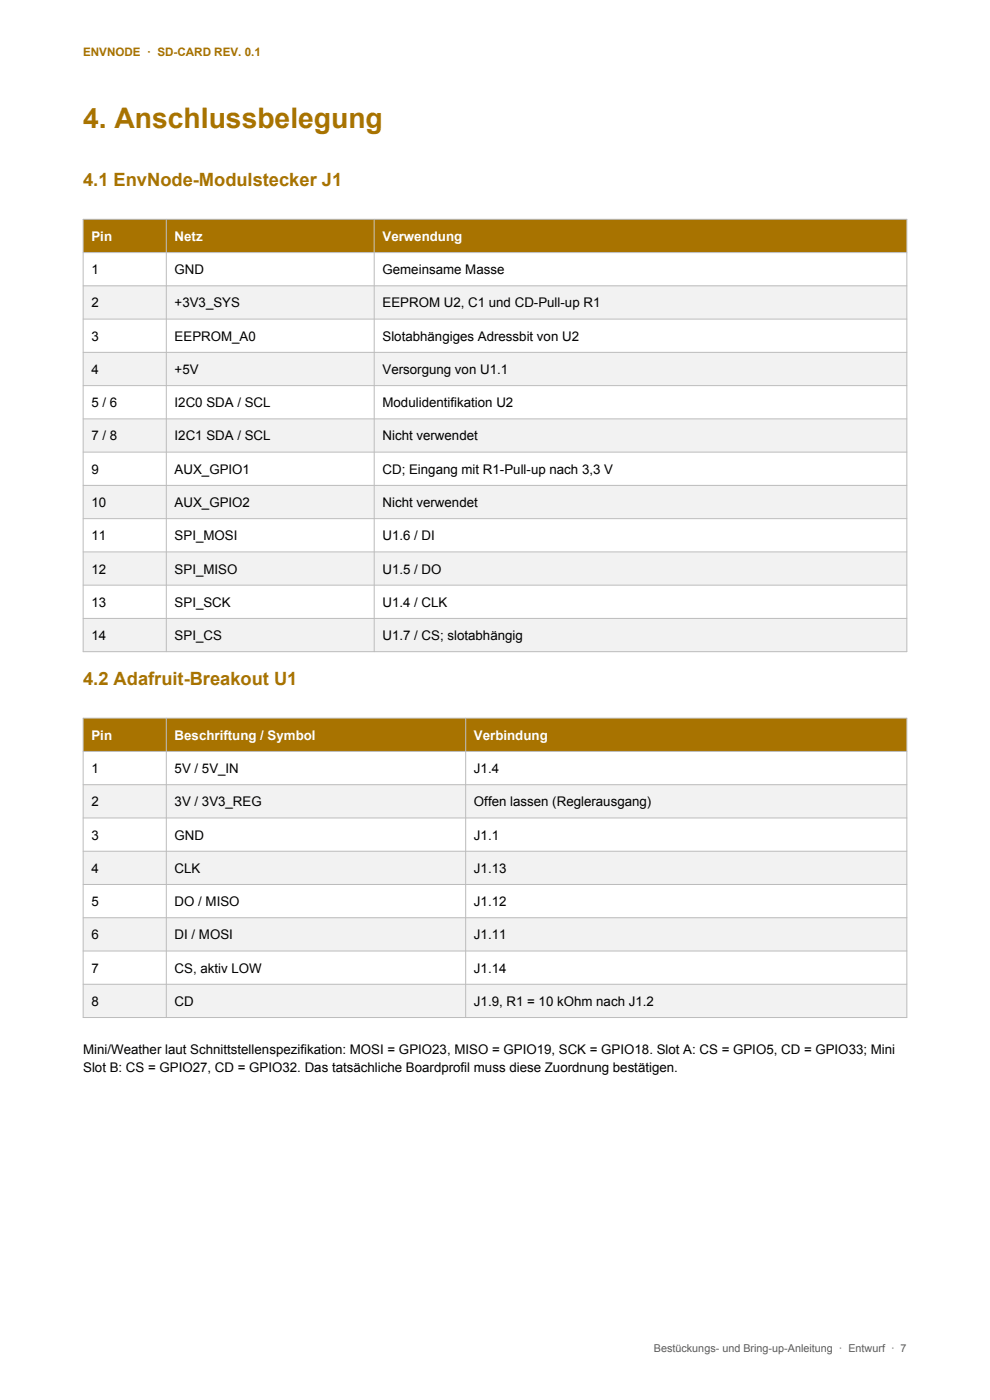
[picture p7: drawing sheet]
<svg xmlns="http://www.w3.org/2000/svg" width="210mm" height="297mm" viewBox="0 0 210 297" stroke-linecap="round" stroke-linejoin="round" font-family="sans-serif">
<defs><g id="words">
<text font-size="6" fill="#a87300" x="17.6" y="27.1">4. Anschlussbelegung</text>
<g font-size="3.9" fill="#a87300">
<text x="17.6" y="39.5">4.1 EnvNode-Modulstecker J1</text>
<text x="17.6" y="145.3">4.2 Adafruit-Breakout U1</text>
</g>
<g font-size="2.8" fill="#fff">
<text x="19.4" y="51.1">Pin</text>
<text x="37" y="51.1">Netz</text>
<text x="81.1" y="51.1">Verwendung</text>
<text x="19.4" y="156.9">Pin</text>
<text x="37" y="156.9">Beschriftung / Symbol</text>
<text x="100.5" y="156.9">Verbindung</text>
</g>
<g font-size="2.8">
<text x="19.4" y="58.2">1</text>
<text x="37" y="58.2">GND</text>
<text x="81.1" y="58.2">Gemeinsame Masse</text>
<text x="19.4" y="65.2">2</text>
<text x="37" y="65.2">+3V3_SYS</text>
<text x="81.1" y="65.2">EEPROM U2, C1 und CD-Pull-up R1</text>
<text x="19.4" y="72.3">3</text>
<text x="37" y="72.3">EEPROM_A0</text>
<text x="81.1" y="72.3">Slotabhängiges Adressbit von U2</text>
<text x="19.4" y="79.3">4</text>
<text x="37" y="79.3">+5V</text>
<text x="81.1" y="79.3">Versorgung von U1.1</text>
<text x="19.4" y="86.4">5 / 6</text>
<text x="37" y="86.4">I2C0 SDA / SCL</text>
<text x="81.1" y="86.4">Modulidentifikation U2</text>
<text x="19.4" y="93.4">7 / 8</text>
<text x="37" y="93.4">I2C1 SDA / SCL</text>
<text x="81.1" y="93.4">Nicht verwendet</text>
<text x="19.4" y="100.5">9</text>
<text x="37" y="100.5">AUX_GPIO1</text>
<text x="81.1" y="100.5">CD; Eingang mit R1-Pull-up nach 3,3 V</text>
<text x="19.4" y="107.6">10</text>
<text x="37" y="107.6">AUX_GPIO2</text>
<text x="81.1" y="107.6">Nicht verwendet</text>
<text x="19.4" y="114.6">11</text>
<text x="37" y="114.6">SPI_MOSI</text>
<text x="81.1" y="114.6">U1.6 / DI</text>
<text x="19.4" y="121.7">12</text>
<text x="37" y="121.7">SPI_MISO</text>
<text x="81.1" y="121.7">U1.5 / DO</text>
<text x="19.4" y="128.7">13</text>
<text x="37" y="128.7">SPI_SCK</text>
<text x="81.1" y="128.7">U1.4 / CLK</text>
<text x="19.4" y="135.8">14</text>
<text x="37" y="135.8">SPI_CS</text>
<text x="81.1" y="135.8">U1.7 / CS; slotabhängig</text>
<text x="19.4" y="164">1</text>
<text x="37" y="164">5V / 5V_IN</text>
<text x="100.5" y="164">J1.4</text>
<text x="19.4" y="171.1">2</text>
<text x="37" y="171.1">3V / 3V3_REG</text>
<text x="100.5" y="171.1">Offen lassen (Reglerausgang)</text>
<text x="19.4" y="178.1">3</text>
<text x="37" y="178.1">GND</text>
<text x="100.5" y="178.1">J1.1</text>
<text x="19.4" y="185.2">4</text>
<text x="37" y="185.2">CLK</text>
<text x="100.5" y="185.2">J1.13</text>
<text x="19.4" y="192.2">5</text>
<text x="37" y="192.2">DO / MISO</text>
<text x="100.5" y="192.2">J1.12</text>
<text x="19.4" y="199.3">6</text>
<text x="37" y="199.3">DI / MOSI</text>
<text x="100.5" y="199.3">J1.11</text>
<text x="19.4" y="206.3">7</text>
<text x="37" y="206.3">CS, aktiv LOW</text>
<text x="100.5" y="206.3">J1.14</text>
<text x="19.4" y="213.4">8</text>
<text x="37" y="213.4">CD</text>
<text x="100.5" y="213.4">J1.9, R1 = 10 kOhm nach J1.2</text>
<text x="17.6" y="223.6">Mini/Weather laut Schnittstellenspezifikation: MOSI = GPIO23, MISO = GPIO19, SCK = GPIO18. Slot A: CS = GPIO5, CD = GPIO33; Mini</text>
<text x="17.6" y="227.3">Slot B: CS = GPIO27, CD = GPIO32. Das tatsächliche Boardprofil muss diese Zuordnung bestätigen.</text>
</g>
<text font-size="2.5" fill="#a87300" x="17.6" y="12">ENVNODE · SD-CARD REV. 0.1</text>
<text font-size="2.3" fill="#5b5b5b" x="138.7" y="286.8">Bestückungs- und Bring-up-Anleitung · Entwurf · 7</text>
</g></defs>
<path d="M17.6 46.5h174.8v7.1h-174.8z" fill-rule="evenodd" fill="#a87300"/>
<path d="M17.6 53.6h174.8v7h-174.8z" fill-rule="evenodd" fill="#fff"/>
<path d="M17.6 60.6h174.8v7.1h-174.8z" fill-rule="evenodd" fill="#f2f2f2"/>
<path d="M17.6 67.7h174.8v7.1h-174.8z" fill-rule="evenodd" fill="#fff"/>
<path d="M17.6 74.8h174.8v7h-174.8z" fill-rule="evenodd" fill="#f2f2f2"/>
<path d="M17.6 81.8h174.8v7.1h-174.8z" fill-rule="evenodd" fill="#fff"/>
<path d="M17.6 88.9h174.8v7h-174.8z" fill-rule="evenodd" fill="#f2f2f2"/>
<path d="M17.6 95.9h174.8v7.1h-174.8z" fill-rule="evenodd" fill="#fff"/>
<path d="M17.6 103h174.8v7h-174.8z" fill-rule="evenodd" fill="#f2f2f2"/>
<path d="M17.6 110h174.8v7.1h-174.8z" fill-rule="evenodd" fill="#fff"/>
<path d="M17.6 117.1h174.8v7h-174.8z" fill-rule="evenodd" fill="#f2f2f2"/>
<path d="M17.6 124.1h174.8v7.1h-174.8z" fill-rule="evenodd" fill="#fff"/>
<path d="M17.6 131.2h174.8v7.1h-174.8z" fill-rule="evenodd" fill="#f2f2f2"/>
<g fill="none" stroke="#bcbcbc" stroke-width=".21">
<path d="M17.6 46.5h174.8v91.8h-174.8zM17.6 53.6h174.8M35.3 46.5v91.8M79.4 46.5v91.8M17.6 60.6h174.8M17.6 67.7h174.8M17.6 74.8h174.8M17.6 81.8h174.8M17.6 88.9h174.8M17.6 95.9h174.8M17.6 103h174.8M17.6 110h174.8"/>
<path d="M17.6 117.1h174.8M17.6 124.1h174.8M17.6 131.2h174.8"/>
</g>
<path d="M17.6 152.4h174.8v7h-174.8z" fill-rule="evenodd" fill="#a87300"/>
<path d="M17.6 159.4h174.8v7.1h-174.8z" fill-rule="evenodd" fill="#fff"/>
<path d="M17.6 166.5h174.8v7h-174.8z" fill-rule="evenodd" fill="#f2f2f2"/>
<path d="M17.6 173.5h174.8v7.1h-174.8z" fill-rule="evenodd" fill="#fff"/>
<path d="M17.6 180.6h174.8v7h-174.8z" fill-rule="evenodd" fill="#f2f2f2"/>
<path d="M17.6 187.6h174.8v7.1h-174.8z" fill-rule="evenodd" fill="#fff"/>
<path d="M17.6 194.7h174.8v7.1h-174.8z" fill-rule="evenodd" fill="#f2f2f2"/>
<path d="M17.6 201.8h174.8v7h-174.8z" fill-rule="evenodd" fill="#fff"/>
<path d="M17.6 208.8h174.8v7.1h-174.8z" fill-rule="evenodd" fill="#f2f2f2"/>
<path d="M17.6 152.4h174.8v63.5h-174.8zM17.6 159.4h174.8M35.3 152.4v63.5M98.8 152.4v63.5M17.6 166.5h174.8M17.6 173.5h174.8M17.6 180.6h174.8M17.6 187.6h174.8M17.6 194.7h174.8M17.6 201.8h174.8M17.6 208.8h174.8" fill="none" stroke="#bcbcbc" stroke-width=".21"/>
<use href="#words"/>
</svg>
